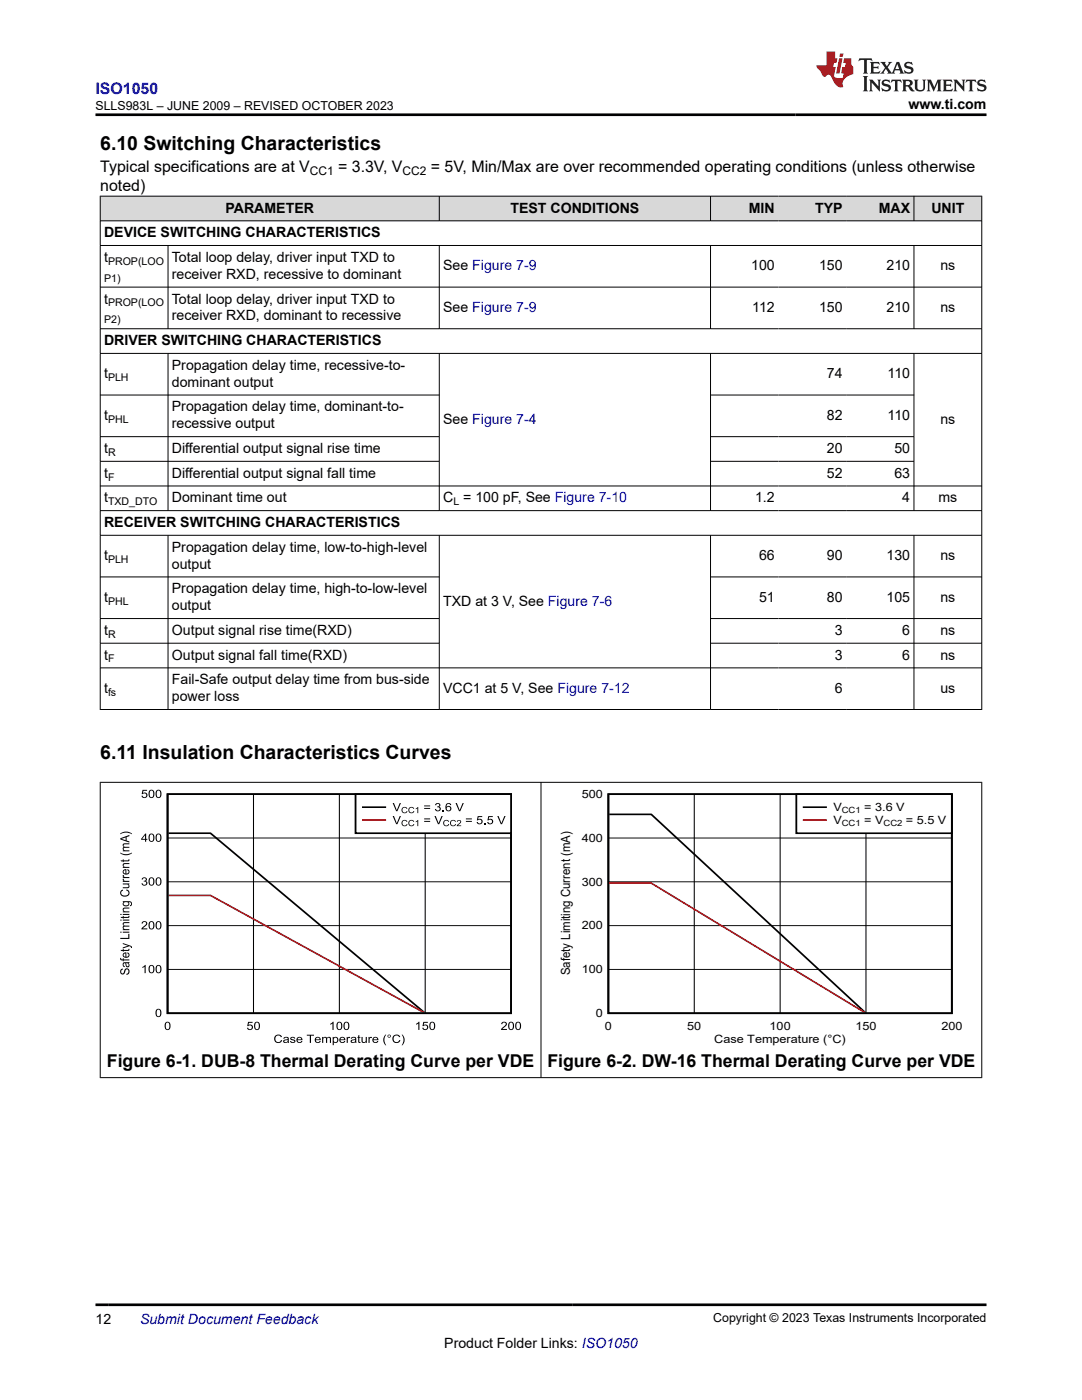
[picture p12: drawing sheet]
<svg xmlns="http://www.w3.org/2000/svg" width="216mm" height="279mm" viewBox="0 0 216 279" stroke-linecap="round" stroke-linejoin="round" font-family="sans-serif">
<defs><g id="words">
<g font-size="3.9">
<text x="20" y="29.9">6.10 Switching Characteristics</text>
<text x="20" y="151.4">6.11 Insulation Characteristics Curves</text>
</g>
<g font-size="3.5">
<text x="21.3" y="212.8">Figure 6-1. DUB-8 Thermal Derating Curve per VDE</text>
<text x="109.2" y="212.8">Figure 6-2. DW-16 Thermal Derating Curve per VDE</text>
</g>
<text font-size="3.2" fill="#00f" x="19.1" y="18.7">ISO1050</text>
<g font-size="3.2">
<text x="20" y="34.3">Typical specifications are at V</text>
<text x="67.5" y="34.3">= 3.3V, V</text>
<text x="86" y="34.3">= 5V, Min/Max are over recommended operating conditions (unless otherwise</text>
<text x="20" y="38.1">noted)</text>
</g>
<g font-size="2.8">
<text x="181.3" y="21.8">www.ti.com</text>
<text x="20.8" y="47.3">DEVICE SWITCHING CHARACTERISTICS</text>
<text x="45" y="42.4">PARAMETER</text>
<text x="101.9" y="42.4">TEST CONDITIONS</text>
<text x="149.4" y="42.4">MIN</text>
<text x="162.6" y="42.4">TYP</text>
<text x="175.3" y="42.4">MAX</text>
<text x="185.8" y="42.4">UNIT</text>
<text x="20.8" y="52.3">t</text>
<text x="34.3" y="52.3">Total loop delay, driver input TXD to</text>
<text x="88.4" y="54">See Figure 7-9</text>
<text x="149.9" y="54">100</text>
<text x="163.4" y="54">150</text>
<text x="176.9" y="54">210</text>
<text x="187.6" y="54">ns</text>
<text x="34.3" y="55.7">receiver RXD, recessive to dominant</text>
<text x="20.8" y="60.6">t</text>
<text x="34.3" y="60.6">Total loop delay, driver input TXD to</text>
<text x="34.3" y="64">receiver RXD, dominant to recessive</text>
<text x="88.4" y="62.3">See Figure 7-9</text>
<text x="150.1" y="62.3">112</text>
<text x="163.4" y="62.3">150</text>
<text x="176.9" y="62.3">210</text>
<text x="187.6" y="62.3">ns</text>
<text x="20.8" y="68.9">DRIVER SWITCHING CHARACTERISTICS</text>
<text x="20.8" y="75.5">t</text>
<text x="34.3" y="73.8">Propagation delay time, recessive-to-</text>
<text x="34.3" y="77.2">dominant output</text>
<text x="165" y="75.5">74</text>
<text x="177.1" y="75.5">110</text>
<text x="20.8" y="83.8">t</text>
<text x="34.3" y="82.1">Propagation delay time, dominant-to-</text>
<text x="165" y="83.8">82</text>
<text x="177.1" y="83.8">110</text>
<text x="34.3" y="85.5">recessive output</text>
<text x="88.4" y="84.6">See Figure 7-4</text>
<text x="187.6" y="84.6">ns</text>
<text x="20.8" y="90.4">t</text>
<text x="20.8" y="95.3">t</text>
<text x="34.3" y="90.4">Differential output signal rise time</text>
<text x="34.3" y="95.3">Differential output signal fall time</text>
<text x="165" y="90.4">20</text>
<text x="165" y="95.3">52</text>
<text x="178.5" y="90.4">50</text>
<text x="178.5" y="95.3">63</text>
<text x="20.8" y="100.3">t</text>
<text x="34.3" y="100.3">Dominant time out</text>
<text x="88.4" y="100.3">C = 100 pF, See Figure 7-10</text>
<text x="150.7" y="100.3">1.2</text>
<text x="180" y="100.3">4</text>
<text x="187.3" y="100.3">ms</text>
<text x="20.8" y="105.2">RECEIVER SWITCHING CHARACTERISTICS</text>
<text x="20.8" y="111.8">t</text>
<text x="34.3" y="110.1">Propagation delay time, low-to-high-level</text>
<text x="34.3" y="113.5">output</text>
<text x="151.5" y="111.8">66</text>
<text x="165" y="111.8">90</text>
<text x="176.9" y="111.8">130</text>
<text x="187.6" y="111.8">ns</text>
<text x="34.3" y="118.4">Propagation delay time, high-to-low-level</text>
<text x="20.8" y="120.1">t</text>
<text x="34.3" y="121.8">output</text>
<text x="88.4" y="120.9">TXD at 3 V, See Figure 7-6</text>
<text x="151.5" y="120.1">51</text>
<text x="165" y="120.1">80</text>
<text x="176.9" y="120.1">105</text>
<text x="187.6" y="120.1">ns</text>
<text x="20.8" y="126.7">t</text>
<text x="20.8" y="131.6">t</text>
<text x="34.3" y="126.7">Output signal rise time(RXD)</text>
<text x="34.3" y="131.6">Output signal fall time(RXD)</text>
<text x="166.6" y="126.7">3</text>
<text x="166.6" y="131.6">3</text>
<text x="180" y="126.7">6</text>
<text x="180" y="131.6">6</text>
<text x="187.6" y="126.7">ns</text>
<text x="187.6" y="131.6">ns</text>
<text x="34.3" y="136.6">Fail-Safe output delay time from bus-side</text>
<text x="20.8" y="138.3">t</text>
<text x="34.3" y="139.9">power loss</text>
<text x="88.4" y="138.3">VCC1 at 5 V, See Figure 7-12</text>
<text x="166.6" y="138.3">6</text>
<text x="187.6" y="138.3">us</text>
<text x="19.1" y="264.2">12</text>
<text x="88.7" y="269">Product Folder Links: ISO1050</text>
</g>
<text font-size="2.8" fill="#00f" x="27.9" y="264.2">Submit Document Feedback</text>
<g font-size="2.5">
<text x="19" y="21.9">SLLS983L – JUNE 2009 – REVISED OCTOBER 2023</text>
<text x="113.8" y="194.7" transform="rotate(-90 113.8 194.7)">Safety Limiting Current (mA)</text>
<text x="142.3" y="263.9">Copyright © 2023 Texas Instruments Incorporated</text>
</g>
<g font-size="2.4">
<text x="61.8" y="34.9">CC1</text>
<text x="80.3" y="34.9">CC2</text>
</g>
<g font-size="2.3">
<text x="116.1" y="159.2">500</text>
<text x="166.3" y="161.9">V</text>
<text x="172.4" y="161.9">= 3.6 V</text>
<text x="116.1" y="168">400</text>
<text x="166.3" y="164.5">V</text>
<text x="172.4" y="164.5">= V</text>
<text x="180.8" y="164.5">= 5.5 V</text>
<text x="116.1" y="176.7">300</text>
<text x="116.1" y="185.5">200</text>
<text x="116.1" y="194.2">100</text>
<text x="118.9" y="203">0</text>
<text x="120.7" y="205.5">0</text>
<text x="137.1" y="205.5">50</text>
<text x="142.5" y="208.1">Case Temperature (°C)</text>
<text x="153.6" y="205.5">100</text>
<text x="170.7" y="205.5">150</text>
<text x="187.8" y="205.5">200</text>
</g>
<g font-size="2.1">
<text x="21.6" y="52.8">PROP(LOO</text>
<text x="20.8" y="56.2">P1)</text>
<text x="20.8" y="64.5">P2)</text>
<text x="21.6" y="61.1">PROP(LOO</text>
<text x="21.6" y="76.1">PLH</text>
<text x="21.6" y="84.4">PHL</text>
<text x="21.6" y="91">R</text>
<text x="21.6" y="95.9">F</text>
<text x="21.6" y="100.8">TXD_DTO</text>
<text x="90.5" y="100.8">L</text>
<text x="21.6" y="112.4">PLH</text>
<text x="21.6" y="120.7">PHL</text>
<text x="21.6" y="127.3">R</text>
<text x="21.6" y="132.2">F</text>
<text x="21.6" y="138.8">fs</text>
</g>
<g font-size="1.7">
<text x="168" y="164.9">CC1</text>
<text x="168" y="162.3">CC1</text>
<text x="176.3" y="164.9">CC2</text>
</g>
</g></defs>
<g fill="#d8d8d8">
<path d="M20 39.1h175.9v5h-175.9z" fill-rule="evenodd"/>
<path d="M20.1 39.2h67.5v4.8h-67.5z" fill-rule="evenodd"/>
<path d="M87.7 39.2h54v4.8h-54z" fill-rule="evenodd"/>
<path d="M141.8 39.2h13.5v4.8h-13.5z" fill-rule="evenodd"/>
<path d="M155.3 39.2h13.5v4.8h-13.5z" fill-rule="evenodd"/>
<path d="M168.8 39.2h13.5v4.8h-13.5z" fill-rule="evenodd"/>
<path d="M182.4 39.2h13.4v4.8h-13.4z" fill-rule="evenodd"/>
</g>
<g fill="none" stroke="#000" stroke-width=".2">
<path d="M19.9 39.1h176.1M20 39.1v102.6M87.7 39.1v5M141.8 39.1v5M182.4 39.1v5M195.9 39.1v102.6M19.9 44.1h176.1M19.9 49h176.1M19.9 57.3h176.1M33.5 49v16.7M87.7 49v16.7M141.8 49v16.7"/>
<path d="M182.4 49v16.7M19.9 65.6h176.1M19.9 70.5h176.1M19.9 78.8h67.8M33.5 70.5v31.5M87.7 70.5v31.5M141.8 70.5v31.5M141.8 78.8h40.6M182.4 70.5v31.5M19.9 87.1h67.8M19.9 92.1h67.8M141.8 87.1h40.6"/>
<path d="M141.8 92.1h40.6M196 97h-176.1M19.9 101.9h176.1M19.9 106.8h176.1M19.9 115.1h67.8M33.5 106.8v34.9M87.7 106.8v34.9M141.8 106.8v34.9M141.8 115.1h54.2M182.4 106.8v34.9M19.9 133.3h176.1M19.9 123.4h67.8"/>
<path d="M19.9 128.4h67.8M141.8 123.4h54.2M141.8 128.4h54.2M19.9 141.6h176.1M50.6 158.5v43.7M67.7 158.5v43.7M84.8 158.5v43.7M33.4 176h68.6M33.4 167.2h68.6M33.4 193.5h68.6M33.4 184.7h68.6"/>
</g>
<g fill="#000">
<path d="M28.4 157.6h.9v.2h-.7l-.1 .5a.59 .59 0 0 1 .9 .3 .59 .59 0 0 1-.5 .7 .59 .59 0 0 1-.7-.5h.3a.38 .38 0 0 0 .5 .2 .38 .38 0 0 0 .1-.6 .38 .38 0 0 0-.6 .1h-.2zM24.1 177.8l.4-.3 .1 .2a.52 .52 0 0 0-.4 .7 .52 .52 0 0 0 .7 .3 .53 .53 0 0 0 .7-.3 .53 .53 0 0 0-.4-.7v-.2a.77 .77 0 0 1 .6 1 .77 .77 0 0 1-1.1 .4 .74 .74 0 0 1-.6-1.1zM24 171.7h.5v-.2h.2v.2h.8l.3-.2a.31 .31 0 0 1 0 .3 .31 .31 0 0 1-.4 .1h-.7v.1h-.2v-.1h-.3zM24.5 176.3h1.3v.2h-.2a.42 .42 0 0 1 .2 .5 .42 .42 0 0 1-.5 .3h-.8v-.2h.7a.31 .31 0 0 0 .5-.3 .31 .31 0 0 0-.5-.3h-.7zM24.5 175.4h.2a.28 .28 0 0 0 .1 .4 .28 .28 0 0 0 .3 0h.7v.2h-1.3v-.2h.2l-.2-.2zM24.5 174.6l.2 .1a.28 .28 0 0 0 .1 .3 .28 .28 0 0 0 .3 0h.7v.2h-1.3v-.1h.2l-.2-.2zM24.6 172.4l1.2-.2v.2h-.8a.28 .28 0 0 0-.3 .2 .28 .28 0 0 0 .2 .4h.9v.2h-1.3v-.2h.2l-.2-.2zM24.6 168.4l1.2-.1v.2h-.8a.25 .25 0 0 0-.3 .2 .25 .25 0 0 0 .2 .3h.9v.2h-.8a.28 .28 0 0 0-.3 .4 .28 .28 0 0 0 .4 .1h.7v.2h-1.3v-.2h.2a.38 .38 0 0 1-.2-.3 .38 .38 0 0 1 .2-.4l-.2-.2zM24 170.1l.3 .2a2.27 2.27 0 0 0 2-.2 1.67 1.67 0 0 1-2.1 .3zM24 166.4a1.96 1.96 0 0 1 2.3 0v.1a2.27 2.27 0 0 0-2.3 0zM28.4 175.2a.46 .46 0 0 1 .8-.1 .46 .46 0 0 1-.1 .7 .54 .54 0 0 1 0 .9 .54 .54 0 0 1-.8-.2l-.1-.2h.3a.36 .36 0 0 0 .3 .3 .36 .36 0 0 0 .4-.4 .36 .36 0 0 0-.5-.2v-.2a.31 .31 0 0 0 .4-.3 .31 .31 0 0 0-.3-.3 .31 .31 0 0 0-.3 .3h-.2zM24.1 193.5l.4-.2v.2a.36 .36 0 0 0-.4 .4 .36 .36 0 0 0 .5 .3 .87 .87 0 0 1 .8-.9 .67 .67 0 0 1 .4 .7 .67 .67 0 0 1-.6 .5v-.2a.41 .41 0 0 0 .5-.4 .41 .41 0 0 0-.6-.3 .62 .62 0 0 1-.3 .7 .62 .62 0 0 1-.7 0l-.1-.4z"/>
<path d="M24 189.6h.5v-.2h.2v.2h.8l.3-.3a.31 .31 0 0 1 0 .4 .31 .31 0 0 1-.4 .1h-.7v.1h-.2v-.1h-.3zM24 183h.5v-.2h.2v.2h.8l.3-.2a.31 .31 0 0 1 0 .3 .31 .31 0 0 1-.4 .1h-.7v.1h-.2v-.1h-.3zM24 191.2h.2l.1 .3h.2v-.3h.2v.3h1.1v.2h-1.1v.1h-.2v-.1a.38 .38 0 0 1-.4-.1 .38 .38 0 0 1-.1-.4zM24 187.2h1.6v-.8h.2v1h-1.8zM24.6 184.1l1.2-.1v.2h-.8a.25 .25 0 0 0-.3 .2 .25 .25 0 0 0 .2 .3h.9v.2h-.8a.28 .28 0 0 0-.3 .4 .28 .28 0 0 0 .4 .1h.7v.2h-1.3v-.1h.2a.38 .38 0 0 1-.2-.4 .38 .38 0 0 1 .2-.3l-.2-.3zM24.6 181.3l1.2-.2v.2h-.8a.28 .28 0 0 0-.3 .2 .28 .28 0 0 0 .2 .4h.9v.2h-1.3v-.2h.2l-.2-.2zM24.5 188.2l1.3 .5a.42 .42 0 0 1 .5 .5h-.2v-.2l-.3-.2-1.3 .5v-.2l1.1-.4-1.1-.3zM28.4 193l.7-.4v1.6h-.3v-1.3l-.4 .3zM28.4 184a.56 .56 0 0 1 .9 0 .56 .56 0 0 1-.3 .9l-.5 .4h.9v.2h-1.2l.2-.4a.98 .98 0 0 0 .7-1l-.4-.1-.2 .3h-.3zM49.5 203.9h.9v.2h-.7l-.1 .5a.59 .59 0 0 1 .8 .3 .59 .59 0 0 1-.4 .7 .59 .59 0 0 1-.7-.5h.2a.38 .38 0 0 0 .6 .2 .38 .38 0 0 0 0-.6 .38 .38 0 0 0-.6 .1h-.2zM54.9 206.7a.82 .82 0 0 1 1.4 .2l-.3 .1a.59 .59 0 0 0-.9-.1 .59 .59 0 0 0 .1 .9 .59 .59 0 0 0 .9-.2h.2a.85 .85 0 0 1-1.3 .4 .85 .85 0 0 1-.1-1.3zM58 207.1l.2-.2a.53 .53 0 0 1 .7 .4h-.2a.26 .26 0 0 0-.3-.3 .26 .26 0 0 0-.2 .3l.1 .1a.46 .46 0 0 1 .5 .1 .46 .46 0 0 1 .1 .5 .63 .63 0 0 1-1-.2l.2-.1a.29 .29 0 0 0 .3 .3 .29 .29 0 0 0 .3-.3 .62 .62 0 0 1-.8-.5z"/>
<path d="M61.2 206.5h1.5v.2h-.6v1.4h-.3v-1.4h-.6zM64.3 206.9h.2v.2a.47 .47 0 0 1 .7 0l.3-.2 .4 .1 .1 1.1h-.2v-.7a.28 .28 0 0 0-.3-.3 .28 .28 0 0 0-.2 .3v.7h-.2v-.7a.29 .29 0 0 0-.4-.3 .29 .29 0 0 0-.2 .4v.6h-.2zM65.9 204.3l.7-.4v1.6h-.3v-1.2l-.4 .2zM69.2 206.9h.2v.2l.4-.2 .1 .1-.1 .2a.28 .28 0 0 0-.3 0 .28 .28 0 0 0-.1 .3v.6h-.2zM71.5 206.7l.2-.2v.4h.2v.2h-.2v.7l.2 .3a.32 .32 0 0 1-.3 0 .32 .32 0 0 1-.1-.3v-.7h-.2zM72.1 206.9h.3v.7a.32 .32 0 0 0 .3 .4 .32 .32 0 0 0 .3-.4v-.7h.2v1.2h-.2v-.1a.47 .47 0 0 1-.5 .2 .47 .47 0 0 1-.4-.5zM73.5 206.9h.2v.2l.4-.2 .1 .1v.2a.28 .28 0 0 0-.4 0 .28 .28 0 0 0 0 .3v.6h-.3zM76.9 206.5h.2a1.74 1.74 0 0 0 0 2.1 1.36 1.36 0 0 1-.2-2.1zM78.5 206.7a.82 .82 0 0 1 1.4 .2l-.3 .1a.59 .59 0 0 0-.9-.1 .59 .59 0 0 0 .1 .9 .59 .59 0 0 0 .9-.2h.2a.85 .85 0 0 1-1.3 .4 .85 .85 0 0 1-.1-1.3zM80.1 206.5a1.26 1.26 0 0 1 0 2.1 1.75 1.75 0 0 0 0-2.1zM83 204.3l.7-.4v1.6h-.2v-1.2l-.5 .2zM84.5 203.9h.9v.2h-.8v.5a.59 .59 0 0 1 .8 .3 .59 .59 0 0 1-.4 .7 .59 .59 0 0 1-.7-.5h.2a.38 .38 0 0 0 .6 .2 .38 .38 0 0 0 0-.6 .38 .38 0 0 0-.6 .1h-.2z"/>
<path d="M100.2 204a.56 .56 0 0 1 .9 .1 .56 .56 0 0 1-.3 .8l-.5 .5h.9v.1h-1.2l.1-.3a.98 .98 0 0 0 .7-1l-.4-.1-.2 .3h-.2z"/>
<path d="M29.9 157.7a.72 .72 0 0 1 .8 .2 .72 .72 0 0 1 .1 .9 .6 .6 0 0 1-.8 .4 .6 .6 0 0 1-.4-.8zM30 157.9a.85 .85 0 0 0 .2 1.2 .8 .8 0 0 0 0-1.3z"/>
<path d="M31.3 157.7a.72 .72 0 0 1 .9 .2 .72 .72 0 0 1 0 .9 .6 .6 0 0 1-.8 .4 .6 .6 0 0 1-.4-.8zM31.4 157.9a.85 .85 0 0 0 .2 1.2 .8 .8 0 0 0 0-1.3z"/>
<path d="M24.7 173.6l.5-.1v.8a.35 .35 0 0 0 .4-.2 .35 .35 0 0 0-.2-.4v-.2a.61 .61 0 0 1 .3 .8 .61 .61 0 0 1-.9 .2l-.3-.4zM24.8 173.7l-.1 .4 .3 .2v-.6z"/>
<path d="M24 167.3l1.8-.7v.3l-.5 .2v.6l.5 .2v.3l-1.8-.7zM24.2 167.4l.9 .3v-.6z"/>
<path d="M29 166.4h.2v1h.2v.2h-.2v.4h-.3v-.4h-.7v-.2zM28.9 166.7l-.5 .7h.5z"/>
<path d="M29.9 175.2a.72 .72 0 0 1 .8 .2 .72 .72 0 0 1 .1 .9 .6 .6 0 0 1-.8 .4 .6 .6 0 0 1-.4-.8zM30 175.4a.85 .85 0 0 0 .2 1.2 .8 .8 0 0 0 0-1.3z"/>
<path d="M29.9 166.4a.72 .72 0 0 1 .8 .2 .72 .72 0 0 1 .1 .9 .6 .6 0 0 1-.8 .5 .6 .6 0 0 1-.4-.8zM30 166.6a.85 .85 0 0 0 .2 1.3 .8 .8 0 0 0 0-1.4z"/>
<path d="M31.3 175.2a.72 .72 0 0 1 .9 .2 .72 .72 0 0 1 0 .9 .6 .6 0 0 1-.8 .4 .6 .6 0 0 1-.4-.8zM31.4 175.4a.85 .85 0 0 0 .2 1.2 .8 .8 0 0 0 0-1.3z"/>
<path d="M31.3 166.4a.72 .72 0 0 1 .9 .2 .72 .72 0 0 1 0 .9 .6 .6 0 0 1-.8 .5 .6 .6 0 0 1-.4-.8zM31.4 166.6a.85 .85 0 0 0 .2 1.3 .8 .8 0 0 0 0-1.4z"/>
<path d="M24 185.9h.3v.2h-.3zM24.5 185.9h1.3v.2h-1.3z"/>
<path d="M24 183.5h.3v.2h-.3zM24.5 183.5h1.3v.2h-1.3z"/>
<path d="M24 182.4h.3v.2h-.3zM24.5 182.4h1.3v.2h-1.3z"/>
<path d="M24.7 190.2l.5-.1v.8a.35 .35 0 0 0 .4-.2 .35 .35 0 0 0-.2-.4v-.2a.61 .61 0 0 1 .3 .9 .61 .61 0 0 1-.9 .1l-.3-.3zM24.8 190.3l-.1 .4 .3 .2v-.6z"/>
<path d="M24.6 192.1l1.2-.1v.2h-.1a.45 .45 0 0 1 .1 .6 .45 .45 0 0 1-.6 .2 .45 .45 0 0 1-.2-.6v-.2a.3 .3 0 0 0-.4 .3 .3 .3 0 0 0 .3 .3v.2a.56 .56 0 0 1-.3-.9zM25.2 192.2v.4a.24 .24 0 0 0 .4 .2 .24 .24 0 0 0 0-.4z"/>
<path d="M24.5 179.8h1.1a.52 .52 0 0 1 .7 .4 .52 .52 0 0 1-.4 .6l.1-.1a.34 .34 0 0 0 .1-.5 .34 .34 0 0 0-.5-.1 .6 .6 0 0 1-.1 .8 .6 .6 0 0 1-.8-.1l-.2-.3 .2-.5h-.2zM24.8 180.1l-.1 .1a.46 .46 0 0 0 .4 .5 .46 .46 0 0 0 .5-.5l-.2-.1z"/>
<path d="M29.9 192.7a.72 .72 0 0 1 .8 .2 .72 .72 0 0 1 .1 .8 .6 .6 0 0 1-.8 .5 .6 .6 0 0 1-.4-.8zM30 192.9a.85 .85 0 0 0 .2 1.2 .8 .8 0 0 0 0-1.4z"/>
<path d="M29.9 183.9a.72 .72 0 0 1 .8 .2 .72 .72 0 0 1 .1 .9 .6 .6 0 0 1-.8 .5 .6 .6 0 0 1-.4-.8zM30 184.1a.85 .85 0 0 0 .2 1.2 .8 .8 0 0 0 0-1.3z"/>
<path d="M31.3 192.7a.72 .72 0 0 1 .9 .2 .72 .72 0 0 1 0 .8 .6 .6 0 0 1-.8 .5 .6 .6 0 0 1-.4-.8zM31.4 192.9a.85 .85 0 0 0 .2 1.2 .8 .8 0 0 0 0-1.4z"/>
<path d="M31.3 183.9a.72 .72 0 0 1 .9 .2 .72 .72 0 0 1 0 .9 .6 .6 0 0 1-.8 .5 .6 .6 0 0 1-.4-.8zM31.4 184.1a.85 .85 0 0 0 .2 1.2 .8 .8 0 0 0 0-1.3z"/>
<path d="M31.3 201.4a.72 .72 0 0 1 .8 .2 .72 .72 0 0 1 .1 .9 .6 .6 0 0 1-.8 .5 .6 .6 0 0 1-.4-.8zM31.4 201.6a.85 .85 0 0 0 .2 1.2 .8 .8 0 0 0 0-1.3z"/>
<path d="M33.1 204a.72 .72 0 0 1 .9 .2 .72 .72 0 0 1 0 .9 .6 .6 0 0 1-.8 .5 .6 .6 0 0 1-.4-.9zM33.2 204.2a.85 .85 0 0 0 .2 1.2 .8 .8 0 0 0 0-1.3z"/>
<path d="M51 204a.72 .72 0 0 1 .8 .2 .72 .72 0 0 1 0 .9 .6 .6 0 0 1-.7 .5 .6 .6 0 0 1-.4-.9zM51 204.2a.85 .85 0 0 0 .3 1.2 .8 .8 0 0 0 0-1.3z"/>
<path d="M56.6 207.1l.1-.1a.63 .63 0 0 1 .8 0 .63 .63 0 0 1 .1 .9l.1 .2h-.2l-.1-.1a.46 .46 0 0 1-.6 .2 .46 .46 0 0 1-.2-.6l.8-.2a.33 .33 0 0 0-.3-.3 .33 .33 0 0 0-.4 .2h-.2zM56.8 207.7a.34 .34 0 0 0 .4 .3 .34 .34 0 0 0 .2-.5z"/>
<path d="M59.3 207.1a.61 .61 0 0 1 .7-.1 .61 .61 0 0 1 .4 .6h-1a.38 .38 0 0 0 .3 .4 .38 .38 0 0 0 .4-.2h.2a.63 .63 0 0 1-.9 .3 .63 .63 0 0 1-.1-1zM59.5 207.2l-.1 .2h.7l-.2-.3z"/>
<path d="M63 207.1a.61 .61 0 0 1 .7-.1 .61 .61 0 0 1 .3 .6h-1a.38 .38 0 0 0 .3 .4 .38 .38 0 0 0 .5-.2h.2a.63 .63 0 0 1-.9 .3 .63 .63 0 0 1-.1-1zM63.2 207.2l-.2 .2h.8l-.2-.3z"/>
<path d="M66.4 206.9h.2v.2a.57 .57 0 0 1 .8 .1 .57 .57 0 0 1 0 .7 .57 .57 0 0 1-.8 .1v.6h-.2zM66.7 207.2a.41 .41 0 0 0-.1 .6 .41 .41 0 0 0 .7-.1l-.1-.5-.3-.1z"/>
<path d="M67.4 204a.72 .72 0 0 1 .8 .2 .72 .72 0 0 1 .1 .9 .6 .6 0 0 1-.8 .5 .6 .6 0 0 1-.4-.9zM67.5 204.2a.85 .85 0 0 0 .2 1.2 .8 .8 0 0 0 0-1.3z"/>
<path d="M68.8 204a.72 .72 0 0 1 .8 .2 .72 .72 0 0 1 .1 .9 .6 .6 0 0 1-.8 .5 .6 .6 0 0 1-.4-.9zM68.9 204.2a.85 .85 0 0 0 .2 1.2 .8 .8 0 0 0 0-1.3z"/>
<path d="M67.9 207.1a.61 .61 0 0 1 .7-.1 .61 .61 0 0 1 .3 .6h-1a.38 .38 0 0 0 .3 .4 .38 .38 0 0 0 .5-.2h.2a.63 .63 0 0 1-.9 .3 .63 .63 0 0 1-.1-1zM68.1 207.2l-.2 .2h.8l-.2-.3z"/>
<path d="M70.1 207.1l.1-.1a.63 .63 0 0 1 .8 0 .63 .63 0 0 1 .1 .9l.1 .2h-.3v-.1a.46 .46 0 0 1-.6 .2 .46 .46 0 0 1-.3-.6l.9-.2a.33 .33 0 0 0-.3-.3 .33 .33 0 0 0-.4 .2h-.2zM70.2 207.7a.34 .34 0 0 0 .4 .3 .34 .34 0 0 0 .3-.5z"/>
<path d="M74.5 207.1a.61 .61 0 0 1 .7-.1 .61 .61 0 0 1 .3 .6h-1a.38 .38 0 0 0 .3 .4 .38 .38 0 0 0 .5-.2h.2a.63 .63 0 0 1-.9 .3 .63 .63 0 0 1-.1-1zM74.7 207.2l-.2 .2h.8l-.2-.3z"/>
<path d="M77.3 206.8a.35 .35 0 0 1 .7 0 .35 .35 0 0 1-.7 0zM77.5 206.8a.2 .2 0 0 0 .4 0 .2 .2 0 0 0-.4 0z"/>
<path d="M85.9 204a.72 .72 0 0 1 .9 .2 .72 .72 0 0 1 0 .9 .6 .6 0 0 1-.8 .5 .6 .6 0 0 1-.3-.9zM86 204.2a.85 .85 0 0 0 .3 1.2 .8 .8 0 0 0-.1-1.3z"/>
<path d="M101.7 204a.72 .72 0 0 1 .8 .2 .72 .72 0 0 1 0 .9 .6 .6 0 0 1-.7 .5 .6 .6 0 0 1-.4-.9zM101.7 204.2a.85 .85 0 0 0 .3 1.2 .8 .8 0 0 0 0-1.3z"/>
<path d="M103.1 204a.72 .72 0 0 1 .8 .2 .72 .72 0 0 1 0 .9 .6 .6 0 0 1-.7 .5 .6 .6 0 0 1-.4-.9zM103.1 204.2a.85 .85 0 0 0 .3 1.2 .8 .8 0 0 0 0-1.3z"/>
</g>
<path d="M33.4 158.5h68.6v43.7h-68.6zM33.6 166.3h8.4l42.6 35.7" fill="none" stroke="#000" stroke-width=".35"/>
<path d="M33.6 178.7h8.4l42.5 23.3" fill="none" stroke="#f00" stroke-width=".35"/>
<path d="M70.9 158.5h31.1v7.8h-31.1z" fill-rule="evenodd" fill="#fff" stroke="#000" stroke-width=".35"/>
<path d="M121.4 158.5h68.5v43.7h-68.5zM72.4 161.1h4.5M121.6 162.5h8.4l42.6 39.5" fill="none" stroke="#000" stroke-width=".35"/>
<g fill="#000">
<path d="M78.4 160.3h.2l.6 1.4 .6-1.4h.2l-.7 1.6h-.2zM78.4 162.9h.2l.6 1.4 .6-1.4h.2l-.7 1.6h-.2zM80.3 161.2l.6-.1 .4 .3h-.2a.44 .44 0 0 0-.7-.1 .44 .44 0 0 0 .1 .7 .44 .44 0 0 0 .6-.1h.2a.63 .63 0 0 1-.9 .3 .63 .63 0 0 1-.1-1zM80.3 163.8l.6-.1 .4 .3h-.2a.44 .44 0 0 0-.7-.1 .44 .44 0 0 0 .1 .7 .44 .44 0 0 0 .6-.2l.2 .1a.63 .63 0 0 1-.9 .3 .63 .63 0 0 1-.1-1zM81.7 161.2l.6-.1 .4 .3h-.2a.44 .44 0 0 0-.7-.1 .44 .44 0 0 0 0 .7 .44 .44 0 0 0 .7-.1h.2a.63 .63 0 0 1-1 .3 .63 .63 0 0 1 0-1zM81.7 163.8l.6-.1 .4 .3h-.2a.44 .44 0 0 0-.7-.1 .44 .44 0 0 0 0 .7 .44 .44 0 0 0 .7-.2l.2 .1a.63 .63 0 0 1-1 .3 .63 .63 0 0 1 0-1zM83 161.4l.5-.3v1.2h-.2v-1l-.3 .2zM83 164l.5-.4v1.3h-.2v-1l-.3 .2zM87 160.4a.46 .46 0 0 1 .7-.1 .46 .46 0 0 1-.1 .7 .54 .54 0 0 1 .1 .9 .54 .54 0 0 1-.9-.3v-.1l.2-.1a.36 .36 0 0 0 .4 .4 .36 .36 0 0 0 .3-.4 .36 .36 0 0 0-.5-.3v-.2a.31 .31 0 0 0 .4-.2 .31 .31 0 0 0-.3-.4 .31 .31 0 0 0-.3 .4h-.2zM86.7 162.9h.2l.6 1.4 .6-1.4h.2l-.7 1.6h-.2zM88.3 161.7h.3v.2h-.3zM88.6 163.8l.7-.1 .3 .3h-.2a.44 .44 0 0 0-.6-.1 .44 .44 0 0 0 0 .7 .44 .44 0 0 0 .7-.2l.1 .1a.63 .63 0 0 1-.9 .3 .63 .63 0 0 1-.1-1z"/>
<path d="M90 163.8l.6-.1 .4 .3h-.2a.44 .44 0 0 0-.7-.1 .44 .44 0 0 0 .1 .7 .44 .44 0 0 0 .6-.2l.2 .1a.63 .63 0 0 1-1 .3 .63 .63 0 0 1 0-1zM90.9 160.3h.3l.5 1.4 .6-1.4h.2l-.7 1.6h-.2zM91.3 163.7a.44 .44 0 0 1 .7 .2 .44 .44 0 0 1-.4 .6l-.2 .2h.6v.2h-.9l.2-.3a.63 .63 0 0 0 .5-.8h-.3l-.2 .2h-.1zM95.3 162.9h.9v.2h-.7l-.1 .4a.59 .59 0 0 1 .8 .3 .59 .59 0 0 1-.4 .8 .59 .59 0 0 1-.7-.5l.2-.1a.38 .38 0 0 0 .6 .2 .38 .38 0 0 0 0-.6 .38 .38 0 0 0-.5 .1h-.2zM96.6 164.3h.3v.2h-.3zM97.4 162.9h.9v.2h-.7l-.1 .4a.59 .59 0 0 1 .9 .3 .59 .59 0 0 1-.5 .8 .59 .59 0 0 1-.7-.5l.3-.1a.38 .38 0 0 0 .5 .2 .38 .38 0 0 0 0-.6 .38 .38 0 0 0-.5 .1h-.2zM99.2 162.9h.3l.6 1.4 .5-1.4h.3l-.7 1.6h-.3z"/>
<path d="M84.6 160.7h1.2v.2h-1.2zM84.6 161.2h1.2v.2h-1.2z"/>
<path d="M84.6 163.3h1.2v.2h-1.2zM84.6 163.8h1.2v.2h-1.2z"/>
<path d="M89.1 160.4l.6-.1 .3 .4h-.2a.41 .41 0 0 0-.5-.2 .41 .41 0 0 0-.2 .6 .56 .56 0 0 1 .9 0 .56 .56 0 0 1-.3 .9 .56 .56 0 0 1-.7-.4l-.1-.8zM89.1 161.4a.4 .4 0 0 0 .8 0 .4 .4 0 0 0-.8 0z"/>
<path d="M93 163.3h1.2v.2h-1.2zM93 163.8h1.2v.2h-1.2z"/>
</g>
<path d="M72.4 163.7h4.5M121.6 176.3h8.4l42.5 25.7" fill="none" stroke="#f00" stroke-width=".35"/>
<path d="M138.5 158.5v43.7M155.7 158.5v43.7M172.8 158.5v43.7M121.4 176h68.5M121.4 167.2h68.5M121.4 193.5h68.5M121.4 184.7h68.5" fill="none" stroke="#000" stroke-width=".2"/>
<path d="M158.9 158.5h31v7.8h-31z" fill-rule="evenodd" fill="#fff"/>
<path d="M158.9 158.5h31v7.8h-31zM160.4 161.1h4.4" fill="none" stroke="#000" stroke-width=".35"/>
<path d="M160.4 163.7h4.4" fill="none" stroke="#f00" stroke-width=".35"/>
<path d="M19.9 156.1h176.1M20 156.1v59M108 156.1v59M195.9 156.1v59M19.9 215.1h176.1" fill="none" stroke="#000" stroke-width=".2"/>
<path d="M171.5 11.6l-.2 .6 .5-.2h.6v.1v2.2l-.2 .4h1l-.2-.4v-2.2v-.1h.5l.6 .2-.2-.6zM173.6 12.4l.2 .3v1.6l-.2 .4h1.9l.1-.6a1.08 1.08 0 0 1-1.3 .2v-.7h.6l.4 .2v-.7l-.4 .2h-.6v-.5l.2-.2a1 1 0 0 1 1 .3l-.1-.5zM175.7 12.4l.9 1.1-1 1.2h.9l-.2-.2 .5-.8 .4 .8-.2 .2h1.6l-.2-.2 .2-.5h.9l.1 .5-.1 .2h.9l-.2-.4-.8-1.9h-.5l-.9 2.1-.9-1.1 .9-1h-.8l.2 .2-.4 .6-.4-.6 .2-.2zM179 12.8l.4 1h-.7zM180.7 12.5a.65 .65 0 0 0-.2 .7 .65 .65 0 0 0 .6 .5l.6 .1 .1 .3a.79 .79 0 0 1-.7 .4 .79 .79 0 0 1-.7-.5l.1 .7 .2-.1a.93 .93 0 0 0 1.1 0 .93 .93 0 0 0 .4-.9 1.46 1.46 0 0 0-1.2-.6l-.1-.3a1.09 1.09 0 0 1 1.2 .2l-.2-.6-.1 .1-.5-.2zM172.2 15.2l.2 .4v2.2l-.2 .4h1l-.2-.4v-2.2l.2-.4zM173.4 15.9l.2 .4v1.5l-.2 .4h.8l-.3-.4 .1-1.3 1.6 1.8v-2l.2-.4h-.7l.1 .2 .1 1.1-1.2-1.3zM176.2 16a.65 .65 0 0 0-.2 .8 .65 .65 0 0 0 .6 .4l.6 .2 .1 .2a.79 .79 0 0 1-.7 .4 .79 .79 0 0 1-.7-.5l.1 .7 .2-.1a.93 .93 0 0 0 1.1 .1 .93 .93 0 0 0 .4-1 1.46 1.46 0 0 0-1.2-.5l-.1-.4a1.09 1.09 0 0 1 1.2 .2l-.1-.6-.2 .1-.5-.1zM177.9 15.9l-.1 .6a.63 .63 0 0 1 .8-.3v1.6l-.3 .4h1l-.2-.4v-1.6a.66 .66 0 0 1 .8 .3l-.1-.6zM180 15.9l.2 .4v1.5l-.2 .4h1l-.2-.2-.1-.7h.5l.1 .2a.79 .79 0 0 0 1.2 .6l-1-.9a.61 .61 0 0 0 .6-.6 .61 .61 0 0 0-.5-.7zM180.8 16.2h.1a.47 .47 0 0 1 .5 .1 .47 .47 0 0 1 .1 .5l-.1 .1-.7 .1zM182.3 15.9l.2 .2a2.27 2.27 0 0 0 .4 2 1.04 1.04 0 0 0 1.7-.7v-1.3l.2-.2h-.8l.2 .4v1.1a.6 .6 0 0 1-.6 .6 .6 .6 0 0 1-.6-.6v-1.1l.3-.4zM184.9 15.9l.2 .4v1.5l-.2 .4h.8l-.3-.4v-1.4l.9 1.9 .9-1.9v1.4l-.3 .4h1l-.2-.4v-1.5l.2-.4h-.8l-.7 1.5-.6-1.5zM188.1 15.9l.2 .4v1.5l-.2 .4h1.9l.1-.6a1.09 1.09 0 0 1-1.3 .2v-.7h.6l.4 .2v-.6l-.4 .2h-.6v-.6l.2-.1a1.01 1.01 0 0 1 1 .3l-.1-.6zM190.2 15.9l.3 .4v1.5l-.3 .4h.8l-.2-.4v-1.3l1.6 1.8v-2l.2-.4h-.7l.2 .2v1.1l-1.2-1.3zM192.8 15.9l-.1 .6a.63 .63 0 0 1 .8-.3v1.6l-.3 .4h1l-.2-.4v-1.6a.66 .66 0 0 1 .8 .3l-.1-.6zM195.2 16a.65 .65 0 0 0-.2 .8 .65 .65 0 0 0 .6 .4l.6 .2 .2 .2a.79 .79 0 0 1-.7 .4 .79 .79 0 0 1-.7-.5l.1 .7 .2-.1a.93 .93 0 0 0 1 .1 .93 .93 0 0 0 .5-1 1.46 1.46 0 0 0-1.3-.5v-.4a1.09 1.09 0 0 1 1.2 .2l-.2-.6-.2 .1-.5-.1z" fill="#231f20"/>
<path d="M164.9 10.3v2.7h-2l.1 .4 .8 1a.95 .95 0 0 0 1 .9 .59 .59 0 0 1 .5-.4 .59 .59 0 0 1 .5 .3l.4 .8a1.59 1.59 0 0 0 2.1 1.4 1.61 1.61 0 0 1 1-2.3l1-.3-.1-1.5a1.59 1.59 0 0 1-.3-1.7h-1.5l-.2 .9h.6l-.2 .9h-.5l-.2 .9v.3l.4 .1-.1 .9h-.7a.73 .73 0 0 1-1-.7l.3-1.5h-.5l.1-.9h.5l.2-.9h-.5v-1.3zM167.4 11.6l-.6 3.1h.7l.6-3.1zM167.6 10.7l-.1 .6h.7l.1-.6z" fill="#ed1c24"/>
<path d="M19.1 22.9h177.8M19.1 260.4h177.8" fill="none" stroke="#000" stroke-width=".53"/>
<use href="#words"/>
</svg>
